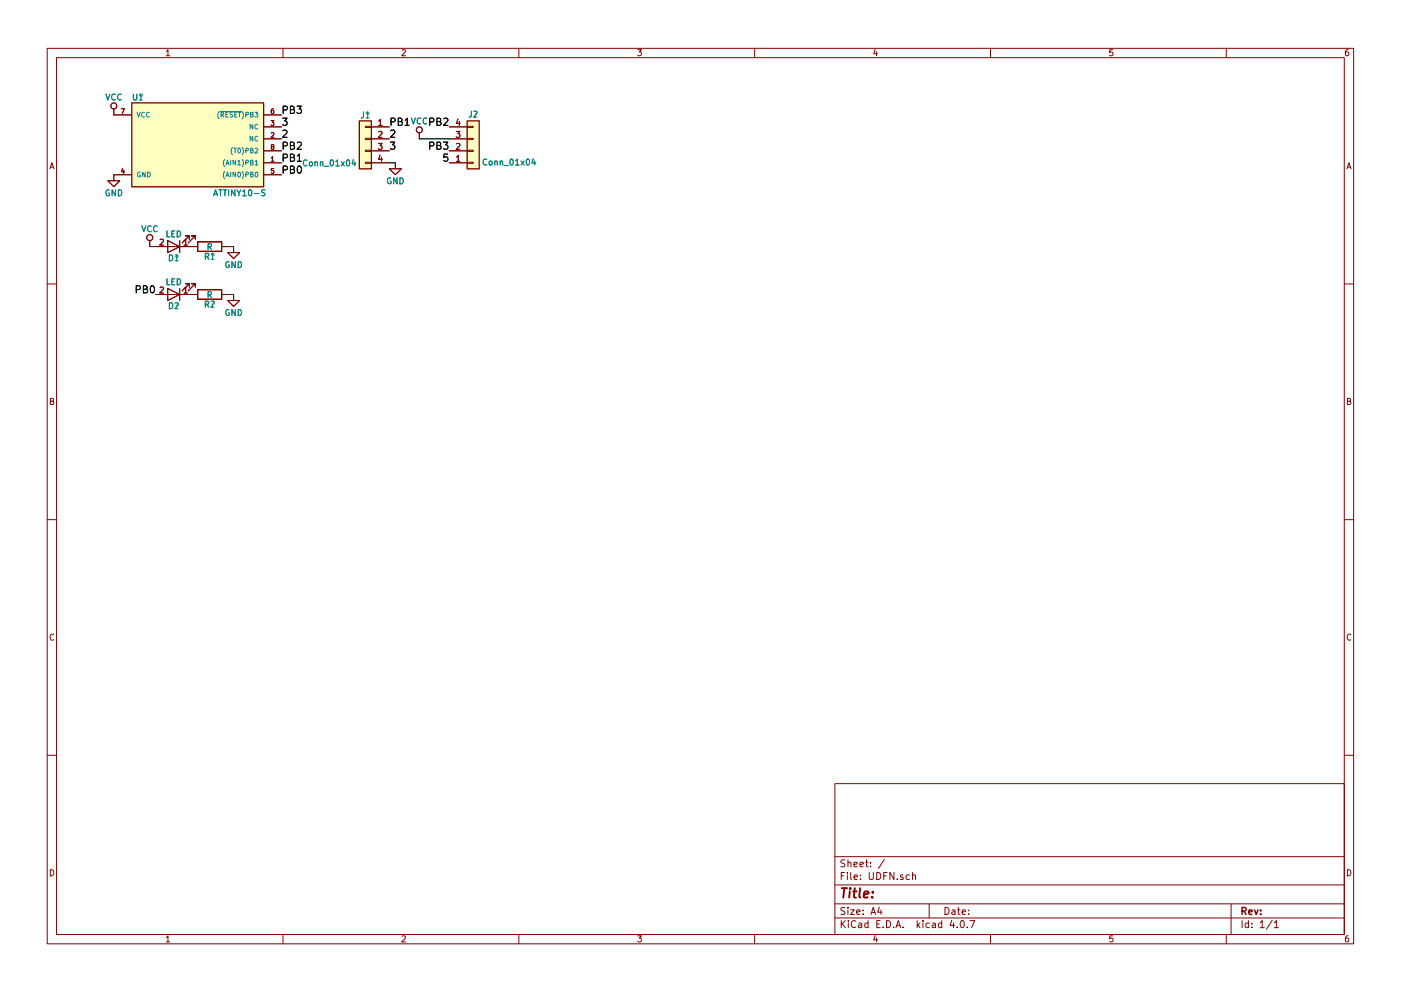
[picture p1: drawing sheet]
<svg xmlns="http://www.w3.org/2000/svg" width="297mm" height="210mm" viewBox="0 0 297 210" stroke-linecap="round" stroke-linejoin="round" font-family="sans-serif">
<g fill="none" stroke="#840000" stroke-width=".21">
<path d="M10 10.3h277v189.9h-277zM12 12.2h273v186.1h-273zM35.3 10.9l.3-.4v1.3M35.3 11.8h.7M60 10.3v1.9M85.2 10.6l.5-.1 .3 .4-.8 .9h.8M110 10.3v1.9M135.2 10.5h.8l-.4 .5 .3 .1 .1 .2-.1 .4-.2 .1-.5-.1M160 10.3v1.9M185.5 10.5l-.3 .9h.8M185.9 11v.8M210 10.3v1.9"/>
<path d="M235.9 10.5h-.6v.6h.6l.1 .5-.3 .2-.4-.1M260 10.3v1.9M285.9 10.5l-.4 .1-.2 .2-.1 .8 .3 .2 .4-.1 .1-.4-.1-.2-.4-.1-.3 .3M10.6 35.8l.4-1.3 .4 1.3M10.7 35.5h.6M24.1 23.1v1.3h3.8M25.7 23.1h.7l-.5 1M26 35.7l-.2 .7h.6M26.2 36.1v.7M27.9 37.1h-3.8v1.2h1.3l-1.3 1.3-1.2-1.3h1.2M55.9 34.5h3.8M55.9 29.5h3.8"/>
<path d="M55.9 26.9h3.8M55.9 37.1h3.8M55.9 24.4h3.8M55.9 32h3.8M57.5 25.6h.6l-.4 .4 .3 .1v.4h-.5M57.5 33.5l.3-.3v1M57.5 28.2l.4-.1 .2 .3-.6 .8h.6M57.5 34.2h.6M57.7 31.1l-.2-.2 .1-.2h.4v.3l-.5 .3 .2 .4 .3-.1v-.4l-.1-.1M58 23.1l-.4 .1-.1 .7 .2 .2 .3-.1v-.5l-.3-.1-.2 .2M58 35.8h-.4l-.1 .4h.5v.5h-.5M77.5 34.4h1.2v.3h-1.2z"/>
<path d="M77.5 31.9h1.2v.2h-1.2zM77.5 29.3h1.2v.3h-1.2zM77.5 26.8h1.2v.2h-1.2zM78.7 34.5h3.8M78.7 29.5h3.8M78.7 26.9h3.8M78.7 32h3.8M80.2 30.4h.8l-.4 .5 .3 .1v.6l-.1 .1-.6-.1M80.3 25.7l.3-.4v1.3M80.3 28l.5-.1 .2 .3-.8 1h.8M80.3 26.6h.7M80.6 32.9l-.3 .9h.8"/>
<path d="M80.9 33.4v.8M83.8 34.5v1.3h1.3l-1.3 1.3-1.3-1.3h1.3M88.9 28.2v1.3M95.2 34.5h3.9M95.2 29.5h3.9M95.2 26.9h3.9M95.2 32h3.9M96.7 27.9h.8l-.4 .5 .4 .1v.5l-.2 .2-.6-.2M96.8 33.3l.4-.3v1.2M96.8 30.5l.5-.1 .2 .4-.8 .9h.8M96.8 34.2h.7M97.1 25.3l-.3 .9h.8"/>
<path d="M97.4 25.7v.9M99.1 26.8h1.2v.2h-1.2zM99.1 29.3h1.2v.3h-1.2zM99.1 31.9h1.2v.2h-1.2zM99.1 34.4h1.2v.3h-1.2zM285.6 35.8l.4-1.3 .4 1.3M285.7 35.5h.6M31.7 51v1.3M33 52.3h8.9M33.9 50.8l.5-.1 .2 .4-.7 .9h.7M35.6 51l2.5 1.3-2.5 1.3zM38.1 51v2.6"/>
<path d="M39 51.1l.4-.4v1.3M39 52h.7M40.1 50.8v-.8h-.7h.7l-1.5 1.6M41.4 50.8v-.8h-.8h.8l-1.5 1.6M47 52.3h1.3M49.5 52.3v1.3h1.3l-1.3 1.3-1.2-1.3h1.2M10 60.2h2M33 62.5h8.9M33.9 61l.5-.1 .2 .4-.7 .9h.7M35.6 61.2l2.5 1.3-2.5 1.2zM38.1 61.2v2.5M39 61.3l.4-.4v1.3"/>
<path d="M39 62.2h.7M40.1 61v-.8h-.7h.7l-1.5 1.5M41.4 61v-.8h-.8h.8l-1.5 1.5M47 62.5h1.3M49.5 62.5v1.2h1.3l-1.3 1.3-1.2-1.3h1.2M285 60.2h2M10.7 85.1h.5l.1-.5-.6-.1v1.3h.5l.2-.4-.3-.3M285.7 85.1h.5l.1-.5-.6-.1v1.3h.5l.2-.4-.3-.3M10 110.3h2M285 110.3h2M11.4 134.6a.58 .58 0 0 0-.8 .6 .58 .58 0 0 0 .8 .5M286.4 134.6a.58 .58 0 0 0-.8 .6 .58 .58 0 0 0 .8 .5"/>
<path d="M10 160.2h2M177 166.3h108v32h-108zM285 160.2h2M10.7 184.5a.65 .65 0 0 1 .7 .7 .65 .65 0 0 1-.7 .6zM35.3 198.9l.3-.4v1.3M35.3 199.8h.7M60 198.3v1.9M85.2 198.6l.5-.1 .3 .4-.8 .9h.8M110 198.3v1.9M135.2 198.5h.8l-.4 .5 .3 .1 .1 .2-.1 .4-.2 .1-.5-.1M160 198.3v1.9M177 194.8h108"/>
<path d="M177 191.8h108M177 187.8h108M177 181.8h108M178.4 195.3v1.5M178.4 185.8h.5M178.6 196l.6 .8M179.1 185.1h-.7v1.5M179.1 192.6l-.5-.1-.3 .3 .1 .3 .7 .4v.4l-.2 .1-.6-.1M179.1 182.5l-.5-.1-.3 .3 .1 .3 .7 .4v.4l-.2 .1-.6-.1M179.2 195.3l-.8 .9M179.7 185.1v.2M179.7 185.6v1"/>
<path d="M179.8 192.5v.2M179.8 183.1l.2-.2 .4 .1v.9M179.8 182.4v1.5M179.8 193v1M179.9 195.3v.2M179.9 195.8v1M180.3 193h.8l-.8 1h.8M180.4 185.1v1.3l.2 .2M181.1 183.4l.7-.1-.1-.3-.4-.1-.2 .2v.7h.6M181.1 186.1l.7-.1-.1-.3-.4-.1-.2 .2 .1 .7h.5M181.4 195.5a.71 .71 0 0 0-1 .5 .71 .71 0 0 0 .8 .8l.2-.1M181.6 193.5l.7-.1v-.3l-.4-.1-.3 .2 .1 .7h.6"/>
<path d="M182.1 195.9h.6v.9M182.3 183.4l.8-.1-.1-.3-.4-.1-.3 .2 .1 .7h.6M182.4 186.5v.1M182.4 185.7v.1M182.7 196.2l-.7 .3 .2 .3 .5-.1M183 193.9v.1M183 193.1v.1M183.5 182.9h.6M183.7 182.4v1.3l.4 .2M184 195.9l-.4-.1-.3 .3 .1 .6 .2 .1 .4-.1M184 195.3v1.5M184.3 185.1v1.2l.3 .3h.3l.3-.3v-1.2"/>
<path d="M184.6 183.8v.1M184.6 183v.1M184.7 194l.4-1.5 .5 1.5M184.8 193.6h.7M185.5 198.5l-.3 .9h.8M185.9 199v.8M185.9 185.1a.76 .76 0 0 1 .8 .8 .76 .76 0 0 1-.8 .7zM185.9 196h.5M186.4 192.5l-.3 1h.9M186.6 195.3h-.7v1.5h.7M186.8 193v1M187.2 196.7v.1"/>
<path d="M187.4 185.8h.5M187.5 182.3l-1.3 2M188 195.3a.76 .76 0 0 1 .8 .8 .76 .76 0 0 1-.8 .7zM188.1 185.1h-.7v1.5M189.5 196.7v.1M189.5 185.1v1.5l-.8-1.5v1.5M190 196.8l.4-1.5 .6 1.5M190.1 196.4h.7M190.2 186.5v.1M191.5 196.7v.1M191.5 185.7l-.4-.1-.2 .2 .1 .2 .5 .2v.3h-.6M192.8 185.7l-.4-.1-.3 .3 .1 .6 .2 .1 .4-.1"/>
<path d="M193.5 185.7l.2-.1 .4 .1v.9M193.5 185.1v1.5M194.5 195.3v1.5M194.6 196.3l.4 .5M195 195.8l-.5 .6M195.7 195.3v.2M195.7 195.8v1M197 191.8v3M197 195.9l-.4-.1-.3 .3 .1 .6 .2 .1 .4-.1M197.7 195.9h.6v.9M198.3 196.2l-.7 .3 .2 .3 .5-.1M199.7 195.9l-.5-.1-.2 .3v.6l.2 .1 .5-.1"/>
<path d="M199.7 195.3v1.5M200.4 192.5a.76 .76 0 0 1 .8 .8 .76 .76 0 0 1-.8 .7zM201.8 195.2l-.4 1.1h1M201.9 193.1h.5l.1 .9M202.2 195.8v1M202.5 193.4l-.7 .3 .2 .3 .5-.1M202.9 196.7v.1M203 193h.6M203.2 192.5v1.3l.4 .2M203.8 195.4l.1-.1a.8 .8 0 0 1 .6 .8 .8 .8 0 0 1-.6 .7 .97 .97 0 0 1-.1-1.4zM204 193.5l.7-.1-.1-.3-.4-.1-.2 .2 .1 .7h.5M205.1 196.7v.1"/>
<path d="M205.4 193.9v.1M205.4 193.1v.1M205.6 195.3h1.1l-.7 1.5M210 198.3v1.9M235.9 198.5h-.6v.7l.6-.1 .1 .5-.3 .2-.4-.1M260 198.3v1.9M261 191.8v6.5M263.3 195.3v1.5M264.7 195.9l-.4-.1-.3 .3 .1 .6 .2 .1 .4-.1M264.7 195.3v1.5M265.4 196.7v.1M265.4 195.9v.1"/>
<path d="M267.2 195.8l.4-.5v1.5M267.2 196.8h.8M269.7 195.2l-1.2 2M270.2 195.8l.4-.5v1.5M270.2 196.8h.8M285.7 184.5a.65 .65 0 0 1 .7 .7 .65 .65 0 0 1-.7 .6zM285.9 198.5l-.4 .1-.2 .3-.1 .7 .3 .2 .4-.1 .1-.4-.1-.2-.4-.1-.3 .3"/>
<circle cx="24.1" cy="22.5" r=".63"/>
<circle cx="88.9" cy="27.6" r=".63"/>
<circle cx="31.7" cy="50.4" r=".63"/>
</g>
<path d="M263.3 193.3l.8-.1 .1-.2-.1-.3-.2-.2h-.6v1.5M263.7 193.3l.5 .7M264.8 193.5l.7-.1-.1-.3-.4-.1-.2 .2v.7h.6M266 193l.3 1 .4-1M267.3 193.9v.1M267.3 193.1v.1" fill="none" stroke="#840000" stroke-width=".3"/>
<path d="M178.5 188.4h1.1M179 188.4l-.2 2M180.2 189.1l-.2 1.3M180.3 188.4l-.1 .2 .2-.1-.1-.1-.1 .2M180.9 189.1h.7M181.2 188.4l-.2 1.8 .1 .1 .4 .1M182.4 188.4l-.2 1.8 .2 .2M183.2 189.8l.9-.2v-.4l-.6-.1-.3 .3v.9h.7M184.9 190.3v.1M185.1 189.2l-.1 .2-.1-.1 .2-.1-.1 .2" fill="none" stroke="#840000" stroke-width=".41"/>
<g fill="#ffffc2" stroke="#ffffc2" stroke-width=".21">
<path d="M27.9 21.8h28v17.8h-28z"/>
<path d="M99.1 25.6h2.5v10.2h-2.5z"/>
<path d="M76.2 25.6h2.5v10.2h-2.5z"/>
</g>
<path d="M27.9 21.8h28v17.8h-28zM76.2 25.6h2.5v10.2h-2.5zM99.1 25.6h2.5v10.2h-2.5zM41.9 51.3h5.1v2h-5.1zM41.9 61.5h5.1v2h-5.1z" fill="none" stroke="#840000" stroke-width=".25"/>
<g fill="none" stroke="#008484" stroke-width=".21">
<path d="M22.5 20l.4 1.2 .4-1.2M28.2 20v1l.3 .2h.2l.3-.2v-1M28.3 20v1l.2 .2h.3l.2-.2v-1M24.4 20.1a.56 .56 0 0 0-.7 .5 .56 .56 0 0 0 .7 .5M25.7 20.1a.56 .56 0 0 0-.8 .5 .56 .56 0 0 0 .8 .5M29.1 23.8l.3 1 .3-1M29.5 20.3l.4-.3v1.2M29.5 21.2h.7M29.6 20h.4a.41 .41 0 0 1-.2 .7M29.7 36.6a.45 .45 0 0 0-.5 .4 .45 .45 0 0 0 .6 .4v-.3h-.2M29.8 21.1v.1M30.6 23.9a.44 .44 0 0 0-.6 .4 .44 .44 0 0 0 .6 .4"/>
<path d="M30.8 36.5v1l-.6-1v1M31.3 36.5a.51 .51 0 0 1 .6 .5 .51 .51 0 0 1-.6 .5zM31.6 23.9a.44 .44 0 0 0-.6 .4 .44 .44 0 0 0 .6 .4M46.5 23.7a1.2 1.2 0 0 0 0 1.5M46.6 23.6h4.6M46.9 24.4l.4-.1v-.4l-.4-.1v1M47.1 24.4l.3 .4M47.7 33.8a1.2 1.2 0 0 0 0 1.6M47.7 36.4a1.2 1.2 0 0 0 0 1.5M47.9 24.3h.3M47.9 35l.3-1 .4 1M47.9 37.5l.3-1 .4 1"/>
<path d="M48 34.7h.5M48 37.3h.5M48.4 23.8h-.5v1h.5M48.9 34v1M48.9 36.5v1M49.3 23.9h-.5v.3a.43 .43 0 0 1 .5 .5l-.6 .1M49.3 31.3a1.2 1.2 0 0 0 0 1.5M49.6 31.4h.5M49.8 24.3h.3M49.8 31.4v1.1M50 34v1l-.6-1v1M50 36.5v1l-.6-1v1"/>
<path d="M50.2 23.8h-.4v1h.4M50.4 34.3l.3-.3v1M50.4 35h.6M50.5 36.6l.1-.1a.49 .49 0 0 1 .4 .5 .49 .49 0 0 1-.5 .5l-.1-.3zM50.5 31.5l.1-.1a.49 .49 0 0 1 .4 .6 .49 .49 0 0 1-.5 .4l-.1-.3zM50.5 23.8h.6M50.8 23.8v1M51.3 33.8a1.2 1.2 0 0 1 0 1.6M51.3 36.4a1.2 1.2 0 0 1 0 1.5M51.3 23.7a1.2 1.2 0 0 1 0 1.5M51.3 31.3a1.2 1.2 0 0 1 0 1.5M52.1 34.5h.5v-.5h-.5v1"/>
<path d="M52.1 37.1l.5-.1v-.4l-.5-.1v1M52.1 24.4l.5-.1v-.4l-.5-.1v1M52.1 32l.5-.1v-.4l-.5-.1v1.1M53.1 34.5l.5-.1v-.3l-.5-.1v1h.4l.2-.3-.2-.2M53.1 37h.5v-.4l-.5-.1v1h.4l.2-.3-.2-.2M53.1 24.3h.5v-.4l-.5-.1v1h.4l.2-.3-.2-.2M53.1 31.9h.5v-.4l-.5-.1v1.1h.4l.2-.4-.2-.2M53.6 28.9v1l-.6-1v1M53.6 26.4v1l-.6-1v1M54.1 23.8h.6l-.4 .4 .3 .1v.4h-.5M54.1 34.3l.3-.3v1M54.1 31.5l.4-.1 .2 .3-.6 .8h.6"/>
<path d="M54.1 35h.6M54.2 36.6l.1-.1a.49 .49 0 0 1 .4 .5 .49 .49 0 0 1-.5 .5l-.1-.3zM54.7 29a.44 .44 0 0 0-.7 .4 .44 .44 0 0 0 .7 .4M54.7 26.5a.44 .44 0 0 0-.7 .4 .44 .44 0 0 0 .7 .4M65.1 34a.56 .56 0 0 0-.8 .6 .56 .56 0 0 0 .8 .5M65.6 34.5l.4-.2 .2 .3v.3l-.2 .3-.4-.1zM66.8 34.5l.2-.2 .3 .1v.8M66.8 34.3v.9M67.9 34.5l.2-.2 .3 .1 .1 .8M67.9 34.3v.9M68.8 35.3h.9M70.1 34l.2-.1a.67 .67 0 0 1 .4 .7 .67 .67 0 0 1-.4 .6l-.3-.5z"/>
<path d="M71.2 34.3l.4-.4v1.3M71.2 35.2h.7M72.3 34.3l.7 .9M73 34.3l-.7 .9M73.5 34l.2-.1a.67 .67 0 0 1 .5 .7 .67 .67 0 0 1-.5 .6l-.3-.5zM74.9 33.9l-.2 .9h.7M75.2 34.3v.9M77 23.8v1l-.4 .2M77.1 23.8l-.1 1-.4 .2M77.6 24.1l.4-.3v1.2M77.6 25h.7M77.6 23.8h.5a.41 .41 0 0 1-.2 .7v.1"/>
<path d="M77.9 24.9v.1M82.9 37.8a.59 .59 0 0 0-.8 .6 .59 .59 0 0 0 .8 .5v-.5h-.2M84.2 37.7v1.3l-.7-1.3v1.3M84.8 37.7a.64 .64 0 0 1 .7 .7 .64 .64 0 0 1-.7 .6zM87.2 25l.4 1.3 .5-1.3M89.2 25.1a.56 .56 0 0 0-.8 .6 .56 .56 0 0 0 .8 .5M90.5 25.1a.56 .56 0 0 0-.8 .6 .56 .56 0 0 0 .8 .5M99.9 23.6l-.1 1.1-.4 .2M100 23.6l-.1 1.1-.4 .2M100.5 23.7l.4-.1 .3 .3-.8 1h.8M100.5 23.6h.4a.41 .41 0 0 1-.1 .7v.1M100.8 24.7v.2"/>
<path d="M103.2 33.9a.56 .56 0 0 0-.8 .5 .56 .56 0 0 0 .8 .5M103.8 34.3l.1-.1 .4 .1 .1 .5-.2 .1-.3 .1-.1-.1zM104.9 34.3l.2-.1h.3v.8M104.9 34.2v.8M106 34.3l.2-.1h.3l.1 .8M106 34.2v.8M106.9 35.1h.9M108.2 33.9l.2-.1a.67 .67 0 0 1 .4 .6 .67 .67 0 0 1-.4 .6l-.3-.5zM109.3 34.1l.4-.3v1.2M109.3 35h.7M110.5 34.2l.6 .8M111.1 34.2l-.6 .8"/>
<path d="M111.7 33.9l.1-.1a.67 .67 0 0 1 .5 .6 .67 .67 0 0 1-.5 .6l-.2-.5zM113.1 33.7l-.3 .9h.7M113.4 34.2v.8M23.2 40.3a.59 .59 0 0 0-.8 .6 .59 .59 0 0 0 .8 .6v-.5h-.2M24.5 40.3v1.2l-.7-1.2v1.2M25.1 40.3a.64 .64 0 0 1 .7 .6 .64 .64 0 0 1-.7 .6zM30.1 47.9l.4 1.3 .4-1.3M32.1 48a.56 .56 0 0 0-.8 .5 .56 .56 0 0 0 .8 .5M33.3 48a.56 .56 0 0 0-.7 .5 .56 .56 0 0 0 .7 .5M35.4 49v1.3h.6M35.4 59.2v1.2h.6M35.9 54.1a.64 .64 0 0 1 .7 .6 .64 .64 0 0 1-.7 .6z"/>
<path d="M35.9 54.1a.64 .64 0 0 1 .8 .6 .64 .64 0 0 1-.8 .6zM36.4 49.6h.5M36.4 59.7h.5M37 49h-.6v1.3h.6M37 59.2h-.6v1.2h.6M37.1 54.4l.4-.3v1.2M37.1 55.3h.7M37.2 54.1h.4a.41 .41 0 0 1-.2 .7v.1M37.4 55.2v.1M37.6 49a.64 .64 0 0 1 .7 .6 .64 .64 0 0 1-.7 .7zM37.6 59.2a.64 .64 0 0 1 .7 .6 .64 .64 0 0 1-.7 .6zM43.5 54.4l.6-.1 .1-.5-.7-.1v1.3"/>
<path d="M43.6 54.4l.6-.1v-.5l-.6-.1v1.3M43.8 54.4l.4 .6M43.9 54.4l.4 .6M44.1 52.4l.6-.1 .1-.5-.7-.1v1.3M44.4 52.4l.4 .6M44.7 54.1l.4-.4v1.3M44.7 55h.7M44.8 53.8l.4-.1a.41 .41 0 0 1-.2 .8M45 54.9v.1M45.3 41.5l.4-1.2 .4 1.2M45.4 41.2h.6M46.4 40.3h.7"/>
<path d="M46.7 40.3v1.2M47.3 40.3h.8M47.7 40.3v1.2M48.5 40.3v1.2M48.6 55.6a.59 .59 0 0 0-.8 .5 .59 .59 0 0 0 .8 .6v-.5h-.2M49.8 40.3v1.2l-.7-1.2v1.2M49.9 55.5v1.3l-.7-1.3v1.3M50.2 40.3l.4 .6 .5-.6M50.5 55.5a.64 .64 0 0 1 .7 .7 .64 .64 0 0 1-.7 .6zM50.6 40.9v.6M51.5 40.6l.3-.3v1.2M51.5 41.5h.7"/>
<path d="M52.8 40.4l.2-.1a.67 .67 0 0 1 .4 .6 .67 .67 0 0 1-.4 .6l-.3-.4zM53.9 41.1h1M56.2 40.3h-.6l-.1 .5a.54 .54 0 0 1 .6 .6l-.1 .1h-.5M35.9 64.2a.64 .64 0 0 1 .7 .7 .64 .64 0 0 1-.7 .6zM35.9 64.2a.64 .64 0 0 1 .8 .7 .64 .64 0 0 1-.8 .6zM37.1 64.3l.5-.1 .2 .4-.8 .9h.8M37.2 64.3l.4-.1a.41 .41 0 0 1-.2 .7v.1M37.4 65.4v.1M43.5 64.6l.6-.1 .1-.5-.7-.1v1.3M43.6 64.6l.6-.1v-.5l-.6-.1v1.3M43.8 64.6l.4 .6M43.9 64.6l.4 .6"/>
<path d="M44.1 62.5h.6l.1-.5-.7-.1v1.2M44.4 62.5l.4 .6M44.7 64l.5-.1 .2 .4-.7 .9h.7M44.8 64l.4-.1a.41 .41 0 0 1-.2 .7v.1M45 65v.2M48.6 65.7a.59 .59 0 0 0-.8 .6 .59 .59 0 0 0 .8 .6v-.5h-.2M49.9 65.7v1.2l-.7-1.2v1.2M50.5 65.7a.64 .64 0 0 1 .7 .6 .64 .64 0 0 1-.7 .6z"/>
</g>
<g fill="none" stroke="#000" stroke-width=".21">
<path d="M59.9 25.1h1l-.5 .5 .5 .3-.1 .5-.2 .2-.7-.2M60 27.8l.6-.2 .3 .4-1 1.1h1M60 33.5l.8-.1 .1-.2v-.4l-.3-.1h-.6v1.5M60 23.3h.8l.1-.3v-.3l-.3-.2h-.6v1.5M60 36h.8l.1-.3v-.3l-.3-.2h-.6v1.5M60 31l.8-.1 .1-.2v-.4l-.3-.2h-.6v1.6M61.6 33.4l.6-.1 .2-.2-.1-.3-.7-.1v1.5h.6l.2-.1 .1-.4-.4-.3M61.6 23.3l.6-.1 .2-.2-.1-.3-.7-.2v1.5h.6l.3-.2v-.3l-.4-.2M61.6 36l.6-.1 .2-.2-.1-.3-.7-.2v1.5h.6l.2-.1 .1-.4-.4-.2M61.6 30.9l.6-.1 .2-.2-.1-.3-.7-.2v1.6h.6l.2-.2 .1-.3-.4-.3M63 22.5h.9l-.5 .6 .5 .3-.1 .5-.2 .1-.6-.1M63 33.1l.5-.4v1.5"/>
<path d="M63 30.3l.6-.2 .3 .5-.9 1.1h.9M63 34.2h.9M63.2 35.4l.2-.2a.81 .81 0 0 1 .5 .8 .81 .81 0 0 1-.5 .7l-.2-.1-.2-.4zM82.8 30.1h.9l-.5 .6 .5 .3-.1 .5-.2 .2-.6-.2M82.8 27.8l.6-.2 .3 .4-.9 1.1h.9M82.9 25.9l.7-.1 .2-.2-.1-.4-.2-.1h-.6v1.5M84.4 25.8l.7-.1 .1-.2v-.3l-.8-.1v1.5h.6l.3-.3v-.2l-.4-.3M85.9 25.5l.4-.4v1.5M85.9 26.6h.9M91.1 31l.7-.1 .2-.2-.1-.4-.2-.2h-.6v1.6M91.1 25.9l.7-.1 .2-.2-.1-.4-.2-.1h-.6v1.5M92.6 30.9l.7-.1 .1-.2v-.3l-.8-.2v1.6h.6l.2-.2 .1-.3-.4-.3"/>
<path d="M92.6 25.8l.7-.1 .1-.2v-.3l-.8-.1v1.5h.6l.3-.3v-.2l-.4-.3M94 30.1h1l-.5 .6 .5 .3-.1 .5-.2 .2-.7-.2M94.1 25.2l.6-.1 .3 .4-1 1.1h1M94.9 32.7h-.7l-.1 .7 .2-.1h.5l.2 .6-.3 .3-.6-.1M28.9 61.4h.7l.2-.3-.1-.3-.2-.2h-.6v1.5M30.4 61.4l.7-.1 .1-.2-.1-.3-.7-.2v1.5h.6l.3-.2v-.3l-.4-.2M32.1 60.7l.1-.1a.81 .81 0 0 1 .6 .8 .81 .81 0 0 1-.6 .7 .98 .98 0 0 1-.1-1.4z"/>
</g>
<path d="M82.5 34.5h1.3M88.9 29.5h6.3M31.7 52.3h1.3M48.3 52.3h1.2M48.3 62.5h1.2" fill="none" stroke="#008400" stroke-width=".21"/>
</svg>
